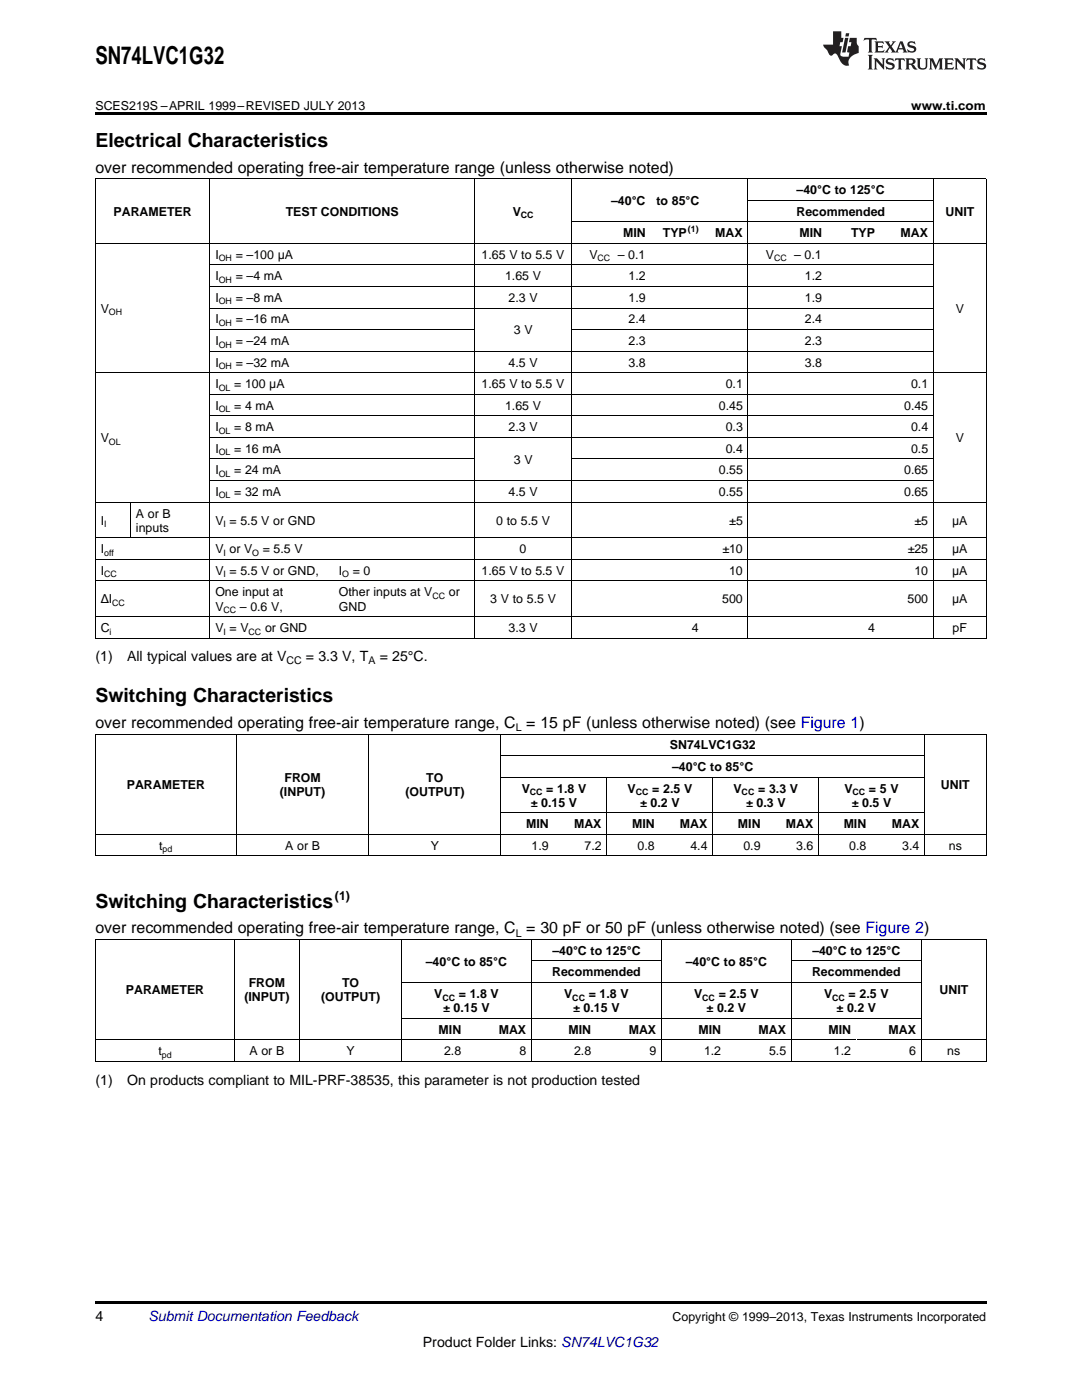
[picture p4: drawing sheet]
<svg xmlns="http://www.w3.org/2000/svg" width="216mm" height="279mm" viewBox="0 0 216 279" stroke-linecap="round" stroke-linejoin="round" font-family="sans-serif">
<defs><g id="words">
<text font-size="4.9" x="19" y="12.8">SN74LVC1G32</text>
<g font-size="3.9">
<text x="19" y="29.3">Electrical Characteristics</text>
<text x="19" y="140.1">Switching Characteristics</text>
<text x="19" y="181.1">Switching Characteristics</text>
</g>
<g font-size="3.2">
<text x="19" y="34.4">over recommended operating free-air temperature range (unless otherwise noted)</text>
<text x="19" y="145.3">over recommended operating free-air temperature range, C = 15 pF (unless otherwise noted) (see Figure 1)</text>
<text x="19" y="186.3">over recommended operating free-air temperature range, C = 30 pF or 50 pF (unless otherwise noted) (see Figure 2)</text>
</g>
<g font-size="2.8">
<text x="19" y="132">(1)</text>
<text x="25.4" y="132">All typical values are at V</text>
<text x="61" y="132">= 3.3 V, T</text>
<text x="75.8" y="132">= 25°C.</text>
<text x="19" y="216.5">(1)</text>
<text x="25.4" y="216.5">On products compliant to MIL-PRF-38535, this parameter is not production tested</text>
<text x="19" y="263.6">4</text>
<text x="84.4" y="268.9">Product Folder Links: SN74LVC1G32</text>
</g>
<text font-size="2.8" fill="#0000c8" x="29.6" y="263.6">Submit Documentation Feedback</text>
<g font-size="2.5">
<text x="19" y="21.9">SCES219S –APRIL 1999–REVISED JULY 2013</text>
<text x="181.8" y="21.9">www.ti.com</text>
<text x="122" y="40.9">–40°C</text>
<text x="131" y="40.9">to 85°C</text>
<text x="159" y="38.7">–40°C to 125°C</text>
<text x="22.6" y="43">PARAMETER</text>
<text x="57" y="43">TEST CONDITIONS</text>
<text x="102.3" y="43">V</text>
<text x="124.3" y="47.3">MIN</text>
<text x="132.3" y="47.3">TYP</text>
<text x="142.7" y="47.3">MAX</text>
<text x="158.9" y="43">Recommended</text>
<text x="159.5" y="47.3">MIN</text>
<text x="169.8" y="47.3">TYP</text>
<text x="179.7" y="47.3">MAX</text>
<text x="188.7" y="43">UNIT</text>
<text x="43" y="51.6">I</text>
<text x="47" y="51.6">= –100 μA</text>
<text x="96.1" y="51.6">1.65 V to 5.5 V</text>
<text x="117.6" y="51.6">V</text>
<text x="123.3" y="51.6">– 0.1</text>
<text x="152.8" y="51.6">V</text>
<text x="158.5" y="51.6">– 0.1</text>
<text x="43" y="56">I</text>
<text x="47" y="56">= –4 mA</text>
<text x="100.8" y="56">1.65 V</text>
<text x="125.4" y="56">1.2</text>
<text x="160.6" y="56">1.2</text>
<text x="20.1" y="62.4">V</text>
<text x="43" y="60.3">I</text>
<text x="43" y="64.6">I</text>
<text x="47" y="60.3">= –8 mA</text>
<text x="47" y="64.6">= –16 mA</text>
<text x="101.5" y="60.3">2.3 V</text>
<text x="125.4" y="60.3">1.9</text>
<text x="125.4" y="64.6">2.4</text>
<text x="160.6" y="60.3">1.9</text>
<text x="160.6" y="64.6">2.4</text>
<text x="190.7" y="62.4">V</text>
<text x="43" y="68.9">I</text>
<text x="47" y="68.9">= –24 mA</text>
<text x="102.5" y="66.7">3 V</text>
<text x="125.4" y="68.9">2.3</text>
<text x="160.6" y="68.9">2.3</text>
<text x="43" y="73.2">I</text>
<text x="43" y="77.5">I</text>
<text x="46.7" y="77.5">= 100 μA</text>
<text x="47" y="73.2">= –32 mA</text>
<text x="96.1" y="77.5">1.65 V to 5.5 V</text>
<text x="101.5" y="73.2">4.5 V</text>
<text x="125.4" y="73.2">3.8</text>
<text x="144.8" y="77.5">0.1</text>
<text x="160.6" y="73.2">3.8</text>
<text x="181.8" y="77.5">0.1</text>
<text x="43" y="81.8">I</text>
<text x="46.7" y="81.8">= 4 mA</text>
<text x="100.8" y="81.8">1.65 V</text>
<text x="143.4" y="81.8">0.45</text>
<text x="180.4" y="81.8">0.45</text>
<text x="20.1" y="88.2">V</text>
<text x="43" y="86.1">I</text>
<text x="46.7" y="86.1">= 8 mA</text>
<text x="101.5" y="86.1">2.3 V</text>
<text x="144.8" y="86.1">0.3</text>
<text x="181.8" y="86.1">0.4</text>
<text x="190.7" y="88.2">V</text>
<text x="43" y="90.4">I</text>
<text x="43" y="94.7">I</text>
<text x="46.7" y="90.4">= 16 mA</text>
<text x="46.7" y="94.7">= 24 mA</text>
<text x="102.5" y="92.5">3 V</text>
<text x="143.4" y="94.7">0.55</text>
<text x="144.8" y="90.4">0.4</text>
<text x="180.4" y="94.7">0.65</text>
<text x="181.8" y="90.4">0.5</text>
<text x="43" y="99">I</text>
<text x="46.7" y="99">= 32 mA</text>
<text x="101.5" y="99">4.5 V</text>
<text x="143.4" y="99">0.55</text>
<text x="180.4" y="99">0.65</text>
<text x="20.1" y="104.7">I</text>
<text x="27.1" y="103.3">A or B</text>
<text x="27.1" y="106.1">inputs</text>
<text x="43" y="104.7">V = 5.5 V or GND</text>
<text x="99" y="104.7">0 to 5.5 V</text>
<text x="145.5" y="104.7">±5</text>
<text x="182.5" y="104.7">±5</text>
<text x="190" y="104.7">μA</text>
<text x="20.1" y="110.4">I</text>
<text x="43" y="110.4">V or V</text>
<text x="52.4" y="110.4">= 5.5 V</text>
<text x="103.7" y="110.4">0</text>
<text x="144.1" y="110.4">±10</text>
<text x="181.1" y="110.4">±25</text>
<text x="190" y="110.4">μA</text>
<text x="20.1" y="114.7">I</text>
<text x="43" y="114.7">V = 5.5 V or GND,</text>
<text x="43" y="119">One input at</text>
<text x="67.6" y="114.7">I</text>
<text x="67.6" y="119">Other inputs at V</text>
<text x="70.4" y="114.7">= 0</text>
<text x="89.6" y="119">or</text>
<text x="96.1" y="114.7">1.65 V to 5.5 V</text>
<text x="145.5" y="114.7">10</text>
<text x="182.5" y="114.7">10</text>
<text x="190" y="114.7">μA</text>
<text x="20.1" y="120.4">ΔI</text>
<text x="43" y="121.8">V</text>
<text x="47.9" y="121.8">– 0.6 V,</text>
<text x="67.6" y="121.8">GND</text>
<text x="97.8" y="120.4">3 V to 5.5 V</text>
<text x="144.1" y="120.4">500</text>
<text x="181.1" y="120.4">500</text>
<text x="190" y="120.4">μA</text>
<text x="20.1" y="126.2">C</text>
<text x="43" y="126.2">V = V</text>
<text x="52.9" y="126.2">or GND</text>
<text x="101.5" y="126.2">3.3 V</text>
<text x="138" y="126.2">4</text>
<text x="173.2" y="126.2">4</text>
<text x="190.1" y="126.2">pF</text>
<text x="133.7" y="149.6">SN74LVC1G32</text>
<text x="134.1" y="153.9">–40°C to 85°C</text>
<text x="25.3" y="157.4">PARAMETER</text>
<text x="55.8" y="158.9">(INPUT)</text>
<text x="56.8" y="156">FROM</text>
<text x="80.9" y="158.9">(OUTPUT)</text>
<text x="85.1" y="156">TO</text>
<text x="104.1" y="158.2">V</text>
<text x="105.9" y="161">± 0.15 V</text>
<text x="109" y="158.2">= 1.8 V</text>
<text x="125.2" y="158.2">V</text>
<text x="127.7" y="161">± 0.2 V</text>
<text x="130.1" y="158.2">= 2.5 V</text>
<text x="146.4" y="158.2">V</text>
<text x="148.9" y="161">± 0.3 V</text>
<text x="151.3" y="158.2">= 3.3 V</text>
<text x="168.5" y="158.2">V</text>
<text x="170" y="161">± 0.5 V</text>
<text x="173.4" y="158.2">= 5 V</text>
<text x="187.7" y="157.4">UNIT</text>
<text x="105" y="165.3">MIN</text>
<text x="114.5" y="165.3">MAX</text>
<text x="126.1" y="165.3">MIN</text>
<text x="135.7" y="165.3">MAX</text>
<text x="147.2" y="165.3">MIN</text>
<text x="156.8" y="165.3">MAX</text>
<text x="168.3" y="165.3">MIN</text>
<text x="177.9" y="165.3">MAX</text>
<text x="31.8" y="169.6">t</text>
<text x="56.9" y="169.6">A or B</text>
<text x="85.9" y="169.6">Y</text>
<text x="106.1" y="169.6">1.9</text>
<text x="116.6" y="169.6">7.2</text>
<text x="127.2" y="169.6">0.8</text>
<text x="137.8" y="169.6">4.4</text>
<text x="148.3" y="169.6">0.9</text>
<text x="158.9" y="169.6">3.6</text>
<text x="169.4" y="169.6">0.8</text>
<text x="180" y="169.6">3.4</text>
<text x="189.3" y="169.6">ns</text>
<text x="66.8" y="179.6">(1)</text>
<text x="110.2" y="190.6">–40°C to 125°C</text>
<text x="162.1" y="190.6">–40°C to 125°C</text>
<text x="49.6" y="197">FROM</text>
<text x="68.3" y="197">TO</text>
<text x="85" y="192.7">–40°C to 85°C</text>
<text x="110.2" y="194.9">Recommended</text>
<text x="136.8" y="192.7">–40°C to 85°C</text>
<text x="162" y="194.9">Recommended</text>
<text x="25.1" y="198.4">PARAMETER</text>
<text x="48.8" y="199.8">(INPUT)</text>
<text x="64.1" y="199.8">(OUTPUT)</text>
<text x="86.6" y="199.2">V</text>
<text x="88.4" y="202">± 0.15 V</text>
<text x="91.5" y="199.2">= 1.8 V</text>
<text x="112.6" y="199.2">V</text>
<text x="114.4" y="202">± 0.15 V</text>
<text x="117.5" y="199.2">= 1.8 V</text>
<text x="138.5" y="199.2">V</text>
<text x="141" y="202">± 0.2 V</text>
<text x="143.4" y="199.2">= 2.5 V</text>
<text x="164.4" y="199.2">V</text>
<text x="166.9" y="202">± 0.2 V</text>
<text x="169.3" y="199.2">= 2.5 V</text>
<text x="187.5" y="198.4">UNIT</text>
<text x="87.5" y="206.3">MIN</text>
<text x="99.5" y="206.3">MAX</text>
<text x="113.5" y="206.3">MIN</text>
<text x="125.4" y="206.3">MAX</text>
<text x="139.4" y="206.3">MIN</text>
<text x="151.4" y="206.3">MAX</text>
<text x="165.3" y="206.3">MIN</text>
<text x="177.3" y="206.3">MAX</text>
<text x="31.6" y="210.6">t</text>
<text x="49.8" y="210.6">A or B</text>
<text x="69.1" y="210.6">Y</text>
<text x="88.6" y="210.6">2.8</text>
<text x="103.6" y="210.6">8</text>
<text x="114.5" y="210.6">2.8</text>
<text x="129.6" y="210.6">9</text>
<text x="140.5" y="210.6">1.2</text>
<text x="153.5" y="210.6">5.5</text>
<text x="166.4" y="210.6">1.2</text>
<text x="181.4" y="210.6">6</text>
<text x="189" y="210.6">ns</text>
<text x="134.2" y="263.6">Copyright © 1999–2013, Texas Instruments Incorporated</text>
</g>
<g font-size="2.1">
<text x="57.1" y="132.6">CC</text>
<text x="73.5" y="132.6">A</text>
<text x="102.9" y="145.9">L</text>
<text x="102.9" y="186.9">L</text>
</g>
<g font-size="1.8">
<text x="103.9" y="43.5">CC</text>
<text x="137.3" y="46.4">(1)</text>
<text x="43.6" y="52.1">OH</text>
<text x="119.2" y="52.1">CC</text>
<text x="154.4" y="52.1">CC</text>
<text x="43.6" y="56.4">OH</text>
<text x="21.7" y="62.9">OH</text>
<text x="43.6" y="60.7">OH</text>
<text x="43.6" y="65.1">OH</text>
<text x="43.6" y="69.4">OH</text>
<text x="43.6" y="73.7">OH</text>
<text x="43.6" y="78">OL</text>
<text x="43.6" y="82.3">OL</text>
<text x="21.7" y="88.7">OL</text>
<text x="43.6" y="86.6">OL</text>
<text x="43.6" y="90.9">OL</text>
<text x="43.6" y="95.2">OL</text>
<text x="43.6" y="99.5">OL</text>
<text x="20.8" y="105.2">I</text>
<text x="44.6" y="105.2">I</text>
<text x="20.8" y="110.9">off</text>
<text x="44.6" y="110.9">I</text>
<text x="50.3" y="110.9">O</text>
<text x="20.8" y="115.2">CC</text>
<text x="44.6" y="115.2">I</text>
<text x="68.3" y="115.2">O</text>
<text x="86.3" y="119.5">CC</text>
<text x="22.4" y="120.9">CC</text>
<text x="44.6" y="122.3">CC</text>
<text x="21.9" y="126.6">i</text>
<text x="44.6" y="126.6">I</text>
<text x="49.6" y="126.6">CC</text>
<text x="105.7" y="158.7">CC</text>
<text x="126.9" y="158.7">CC</text>
<text x="148" y="158.7">CC</text>
<text x="170.1" y="158.7">CC</text>
<text x="32.5" y="170.1">pd</text>
<text x="88.3" y="199.7">CC</text>
<text x="114.2" y="199.7">CC</text>
<text x="140.1" y="199.7">CC</text>
<text x="166.1" y="199.7">CC</text>
<text x="32.3" y="211.1">pd</text>
</g>
</g></defs>
<path d="M19 22.5h177.8v.5h-177.8zM26.1 35.6v.1zM19 259.7h177.8v.5h-177.8z" fill="#000"/>
<g fill="none" stroke="#000" stroke-width=".2">
<path d="M19 35.6h177.8M19.1 35.7v91.7M41.9 35.7v91.7M94.7 35.7v91.7M114 35.7v91.7M149.2 35.7v91.7M149.3 40h36.9M186.2 35.7v91.7M196.8 35.7v91.7M19 48.6h177.8M41.9 57.2h144.4M41.9 52.9h144.4"/>
<path d="M114.1 44.3h72.1M19 74.4h177.8M41.9 78.7h144.4M41.9 70.1h144.4M41.9 65.8h52.8M41.9 61.5h144.4M114.1 65.8h72.2M41.9 95.9h144.4M41.9 91.6h52.8M41.9 87.3h144.4M41.9 83h144.4M114.1 91.6h72.2"/>
<path d="M19 115.9h177.8M19 111.6h177.8M19 107.3h177.8M19 100.2h177.8M26 100.3v7.1M19 127.4h177.8M19 123.1h177.8M19 146.5h177.8M19.1 146.5v24.4M47.1 146.5v24.4M73.5 146.5v24.4M100 146.5v24.4"/>
<path d="M100 155.1h84.5M100 150.8h84.5M121.1 155.2v15.7M142.2 155.2v15.7M163.3 155.2v15.7M184.4 146.5v24.4M196.8 146.5v24.4M19 170.8h177.8M19 166.5h177.8M100 162.2h84.5M19 187.5h177.8M19.1 187.5v24.4"/>
<path d="M46.8 187.5v24.4M59.7 187.5v24.4M80.1 187.5v24.4M80.2 196.1h103.7M106 187.5v24.4M106.1 191.8h25.9M132 187.5v24.4M157.9 187.5v24.4M157.9 191.8h26M183.8 187.5v24.4M196.8 187.5v24.4M19 211.8h177.8"/>
<path d="M19 207.5h177.8M80.2 203.2h103.7"/>
</g>
<g fill="#231f20">
<path d="M172.5 7.6l-.1 .5 .4-.2h.6v.1v2.1l-.2 .4h.9l-.2-.4v-2.1l.1-.1h.5l.5 .2-.2-.5zM174.5 8.3l.2 .3v1.5l-.2 .4h1.8l.2-.6a1.04 1.04 0 0 1-1.3 .2v-.7h.6l.3 .2v-.6l-.3 .2h-.6v-.6l.8-.1 .4 .3-.2-.5zM176.5 8.3l.9 1.1-.9 1.1h.8l-.2-.2 .4-.7 .5 .7-.2 .2h1.5l-.2-.2 .2-.4h.9l.1 .4-.2 .2h1l-.3-.3-.7-1.9h-.5l-.9 2-.8-1 .9-1h-.8l.1 .3-.4 .5-.3-.6 .1-.2zM179.7 8.6l.4 1h-.7zM181.3 8.4a.63 .63 0 0 0-.2 .7 .63 .63 0 0 0 .6 .4l.6 .2 .1 .2a.75 .75 0 0 1-.7 .4 .75 .75 0 0 1-.6-.5l.1 .7 .1-.1a1.11 1.11 0 0 0 1.5-.6 1.13 1.13 0 0 0-1.2-.8l-.1-.4a1.04 1.04 0 0 1 1.2 .2l-.2-.5-.2 .1-.4-.2zM173.2 10.9l.2 .4v2.2l-.2 .4h1l-.3-.4v-2.2l.3-.4zM174.3 11.6l.3 .4v1.5l-.3 .4h.8l-.2-.4v-1.3l1.5 1.7v-1.9l.2-.4h-.7l.2 .4v.9l-1.1-1.3zM177 11.8a.62 .62 0 0 0-.2 .7 .62 .62 0 0 0 .6 .4l.6 .1 .1 .3a.76 .76 0 0 1-.7 .3 .76 .76 0 0 1-.7-.4l.2 .7 .1-.1a1.11 1.11 0 0 0 1.5-.6 1.13 1.13 0 0 0-1.2-.8l-.1-.4a1.04 1.04 0 0 1 1.2 .2l-.2-.6-.2 .1-.5-.1zM178.7 11.6l-.2 .6a.61 .61 0 0 1 .8-.3v1.6l-.2 .4h.9l-.2-.4v-1.6a.63 .63 0 0 1 .7 .3l-.1-.6zM180.6 11.6l.3 .4v1.5l-.3 .4h1l-.2-.2-.1-.8 .6 .2a.76 .76 0 0 0 1.2 .7l-1-1a.58 .58 0 0 0 .6-.5 .58 .58 0 0 0-.5-.6zM181.4 11.9h.1a.45 .45 0 0 1 .5 .1 .45 .45 0 0 1 .1 .5l-.8 .2zM182.9 11.6l.2 .2a2.17 2.17 0 0 0 .3 1.9 .99 .99 0 0 0 1.6-.6v-1.1l.2-.4h-.7l.2 .2a1.92 1.92 0 0 1-.2 1.8 .6 .6 0 0 1-.9-.5v-1.1l.2-.4zM185.4 11.6l.2 .4v1.5l-.2 .4h.7l-.2-.4v-1.4l.8 1.8 .8-1.8v1.4l-.2 .4h.9l-.2-.4v-1.5l.2-.4h-.8l-.6 1.5-.6-1.5zM188.4 11.6l.2 .4v1.5l-.2 .4h1.8l.1-.6a1.04 1.04 0 0 1-1.2 .1v-.6h.5l.4 .2v-.6l-.4 .2h-.5v-.7h.8l.3 .3-.1-.6zM190.5 11.6l.2 .4v1.5l-.2 .4h.7l-.2-.4v-1.3l1.5 1.7v-1.9l.2-.4h-.7l.2 .4v.9l-1.1-1.3zM192.9 11.6l-.1 .6a.61 .61 0 0 1 .7-.3l.1 1.6-.3 .4h1l-.3-.4 .1-1.6a.63 .63 0 0 1 .7 .3l-.1-.6zM195.2 11.8a.62 .62 0 0 0-.2 .7 .62 .62 0 0 0 .6 .4l.6 .1 .1 .3a.76 .76 0 0 1-.7 .3 .76 .76 0 0 1-.6-.4l.1 .7 .1-.1a1.11 1.11 0 0 0 1.6-.6 1.13 1.13 0 0 0-1.3-.8l-.1-.4a1.04 1.04 0 0 1 1.2 .2l-.1-.6-.2 .1-.5-.1z"/>
<path d="M166.2 6.3v2.6h-1.9v.4l.8 .9a.91 .91 0 0 0 1 .8 .56 .56 0 0 1 .5-.3 .56 .56 0 0 1 .5 .3l.4 .8a1.53 1.53 0 0 0 1.9 1.2 1.54 1.54 0 0 1 1-2.1l.9-.3v-1.4a1.52 1.52 0 0 1-.4-1.6h-1.3l-.2 .8h.5l-.2 .8h-.5l-.1 1v.2l.4 .1-.2 .8a1.93 1.93 0 0 1-1.6-.3l.3-1.8h-.5l.2-.8h.4l.2-.8h-.4v-1.3zM168.6 7.6l-.6 2.9h.7l.6-2.9zM168.8 6.6l-.1 .7h.6l.2-.7z"/>
</g>
<use href="#words"/>
</svg>
